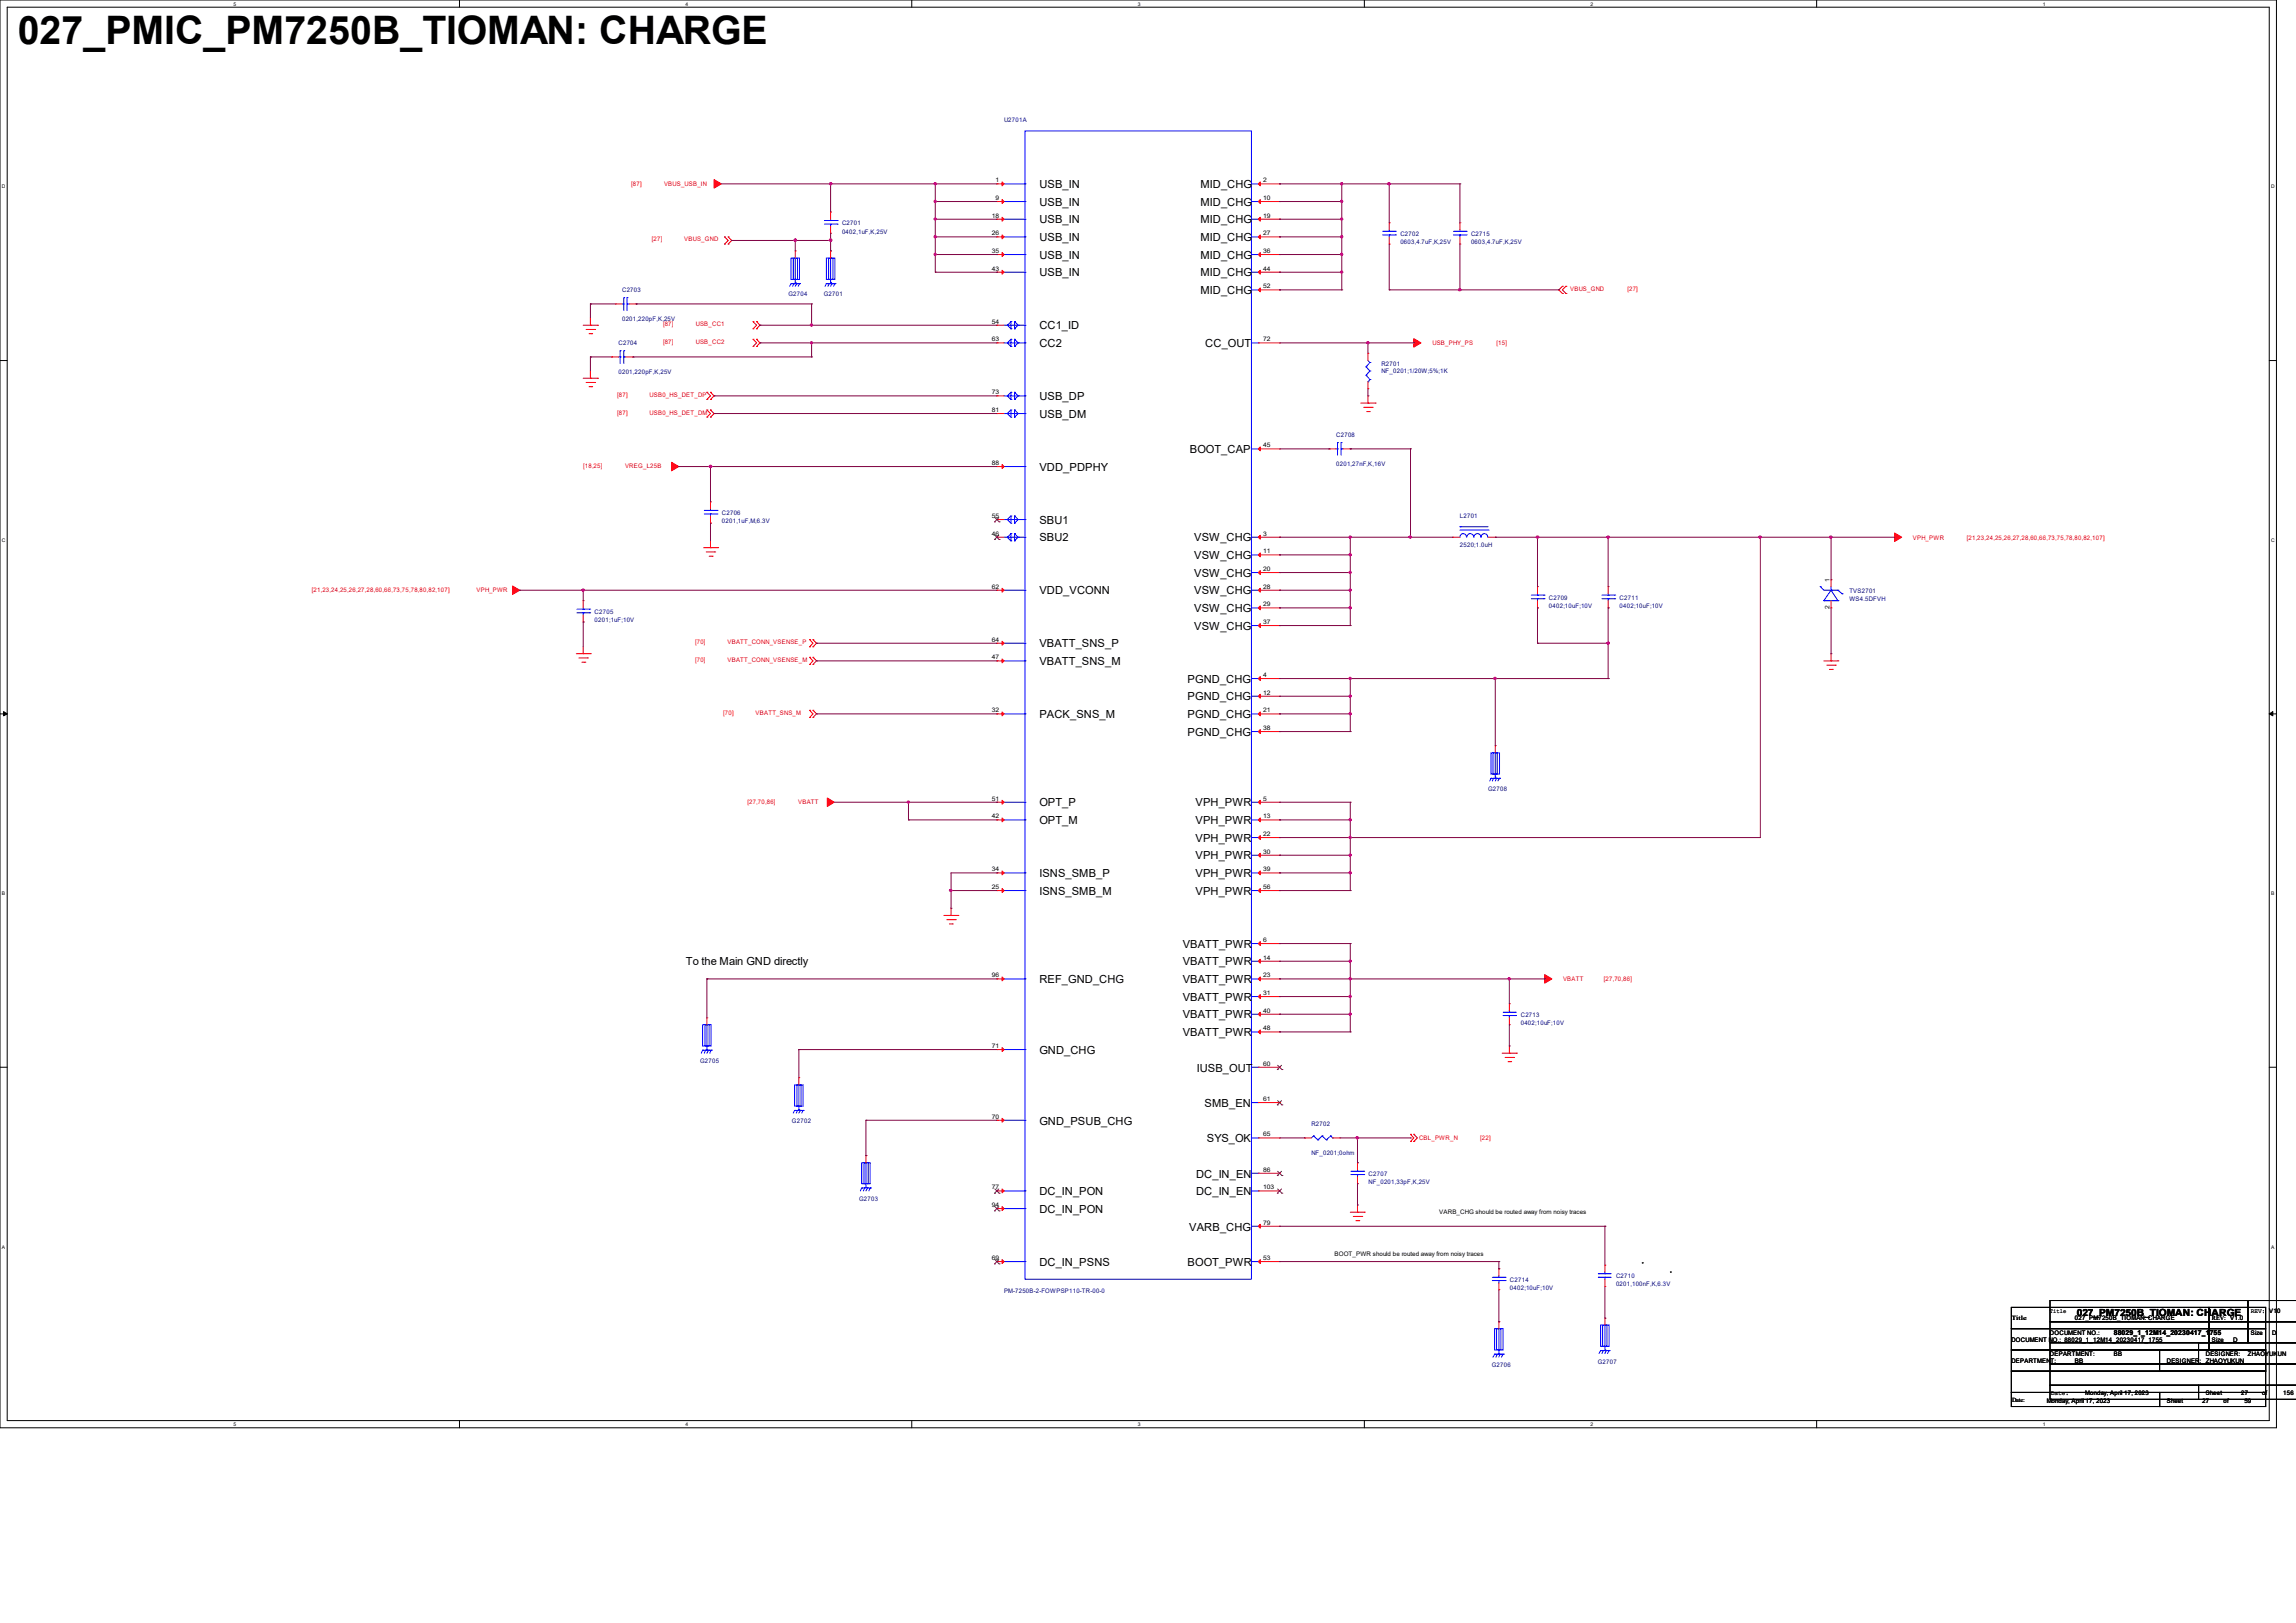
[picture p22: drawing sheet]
<svg xmlns="http://www.w3.org/2000/svg" width="297mm" height="210mm" viewBox="0 0 297 210" stroke-linecap="round" stroke-linejoin="round" font-family="sans-serif">
<defs><g id="words">
<text font-size="5.1" x="2.3" y="5.7">027_PMIC_PM7250B_TIOMAN: CHARGE</text>
<g font-size="1.4">
<text x="134.5" y="24.3">USB_IN</text>
<text x="134.5" y="26.6">USB_IN</text>
<text x="134.5" y="28.9">USB_IN</text>
<text x="155.3" y="24.3">MID_CHG</text>
<text x="155.3" y="26.6">MID_CHG</text>
<text x="155.3" y="28.9">MID_CHG</text>
<text x="134.5" y="31.2">USB_IN</text>
<text x="134.5" y="33.5">USB_IN</text>
<text x="134.5" y="35.8">USB_IN</text>
<text x="155.3" y="31.2">MID_CHG</text>
<text x="155.3" y="33.5">MID_CHG</text>
<text x="155.3" y="35.8">MID_CHG</text>
<text x="155.3" y="38.1">MID_CHG</text>
<text x="134.5" y="42.6">CC1_ID</text>
<text x="134.5" y="44.9">CC2</text>
<text x="155.9" y="44.9">CC_OUT</text>
<text x="134.5" y="51.8">USB_DP</text>
<text x="134.5" y="54.1">USB_DM</text>
<text x="153.9" y="58.6">BOOT_CAP</text>
<text x="134.5" y="60.9">VDD_PDPHY</text>
<text x="134.5" y="70.1">SBU2</text>
<text x="134.5" y="67.8">SBU1</text>
<text x="154.5" y="70.1">VSW_CHG</text>
<text x="134.5" y="76.9">VDD_VCONN</text>
<text x="154.5" y="72.3">VSW_CHG</text>
<text x="154.5" y="74.6">VSW_CHG</text>
<text x="154.5" y="76.9">VSW_CHG</text>
<text x="134.5" y="83.8">VBATT_SNS_P</text>
<text x="154.5" y="79.2">VSW_CHG</text>
<text x="154.5" y="81.5">VSW_CHG</text>
<text x="134.5" y="86.1">VBATT_SNS_M</text>
<text x="153.6" y="88.3">PGND_CHG</text>
<text x="134.5" y="92.9">PACK_SNS_M</text>
<text x="153.6" y="90.6">PGND_CHG</text>
<text x="153.6" y="92.9">PGND_CHG</text>
<text x="153.6" y="95.2">PGND_CHG</text>
<text x="134.5" y="106.6">OPT_M</text>
<text x="134.5" y="104.4">OPT_P</text>
<text x="154.6" y="104.4">VPH_PWR</text>
<text x="154.6" y="106.6">VPH_PWR</text>
<text x="134.5" y="113.5">ISNS_SMB_P</text>
<text x="154.6" y="108.9">VPH_PWR</text>
<text x="154.6" y="111.2">VPH_PWR</text>
<text x="154.6" y="113.5">VPH_PWR</text>
<text x="134.5" y="115.8">ISNS_SMB_M</text>
<text x="154.6" y="115.8">VPH_PWR</text>
<text x="88.7" y="124.8">To the Main GND directly</text>
<text x="153" y="122.6">VBATT_PWR</text>
<text x="153" y="124.9">VBATT_PWR</text>
<text x="134.5" y="127.2">REF_GND_CHG</text>
<text x="153" y="127.2">VBATT_PWR</text>
<text x="153" y="129.5">VBATT_PWR</text>
<text x="153" y="131.8">VBATT_PWR</text>
<text x="134.5" y="136.4">GND_CHG</text>
<text x="153" y="134.1">VBATT_PWR</text>
<text x="154.8" y="138.6">IUSB_OUT</text>
<text x="155.8" y="143.2">SMB_EN</text>
<text x="134.5" y="145.5">GND_PSUB_CHG</text>
<text x="156.1" y="147.8">SYS_OK</text>
<text x="134.5" y="154.6">DC_IN_PON</text>
<text x="154.7" y="152.4">DC_IN_EN</text>
<text x="154.7" y="154.6">DC_IN_EN</text>
<text x="134.5" y="156.9">DC_IN_PON</text>
<text x="153.8" y="159.2">VARB_CHG</text>
<text x="134.5" y="163.8">DC_IN_PSNS</text>
<text x="153.6" y="163.8">BOOT_PWR</text>
</g>
<g font-size="1.3">
<text x="268.6" y="170.3">027_PM7250B_TIOMAN: CH</text>
<text x="286.1" y="170.3">ARGE</text>
</g>
<g font-size=".9">
<text x="273.4" y="172.7">88029_1_12M14_20230417_1</text>
<text x="285.8" y="172.7">755</text>
</g>
<g font-size=".8" fill="#000080">
<text x="129.9" y="15.8">U2701A</text>
<text x="108.9" y="29.1">C2701</text>
<text x="108.9" y="30.2">0402,1uF,K,25V</text>
<text x="181.1" y="30.5">C2702</text>
<text x="181.1" y="31.6">0603,4.7uF,K,25V</text>
<text x="190.3" y="30.5">C2715</text>
<text x="190.3" y="31.6">0603,4.7uF,K,25V</text>
<text x="80.5" y="37.8">C2703</text>
<text x="80.5" y="41.6">0201,220pF,K,25V</text>
<text x="102" y="38.4">G2704</text>
<text x="106.6" y="38.4">G2701</text>
<text x="80" y="44.7">C2704</text>
<text x="178.7" y="47.4">R2701</text>
<text x="80" y="48.4">0201,220pF,K,25V</text>
<text x="178.7" y="48.2">NF_0201;1/20W;5%;1K</text>
<text x="172.8" y="56.6">C2708</text>
<text x="172.8" y="60.3">0201,27nF,K,16V</text>
<text x="93.4" y="66.6">C2706</text>
<text x="93.4" y="67.7">0201,1uF,M,6.3V</text>
<text x="188.8" y="67.1">L2701</text>
<text x="188.8" y="70.8">2520;1.0uH</text>
<text x="200.4" y="77.6">C2709</text>
<text x="209.5" y="77.6">C2711</text>
<text x="239.2" y="76.7">TVS2701</text>
<text x="239.2" y="77.8">WS4.5DFVH</text>
<text x="76.9" y="79.4">C2705</text>
<text x="76.9" y="80.5">0201;1uF;10V</text>
<text x="200.4" y="78.7">0402;10uF;10V</text>
<text x="209.5" y="78.7">0402;10uF;10V</text>
<text x="192.5" y="102.4">G2708</text>
<text x="196.7" y="131.5">C2713</text>
<text x="90.6" y="137.6">G2705</text>
<text x="196.7" y="132.6">0402;10uF;10V</text>
<text x="102.4" y="145.3">G2702</text>
<text x="169.6" y="145.7">R2702</text>
<text x="169.6" y="149.5">NF_0201;0ohm</text>
<text x="111.1" y="155.4">G2703</text>
<text x="177" y="152.1">C2707</text>
<text x="177" y="153.2">NF_0201,33pF,K,25V</text>
<text x="129.9" y="167.3">PM-7250B-2-FOWPSP110-TR-00-0</text>
<text x="195.3" y="165.8">C2714</text>
<text x="195.3" y="166.9">0402;10uF;10V</text>
<text x="209" y="165.4">C2710</text>
<text x="209" y="166.5">0201,100nF,K,6.3V</text>
<text x="193" y="176.9">G2706</text>
<text x="206.7" y="176.4">G2707</text>
</g>
<g font-size=".8">
<text x="128.8" y="23.6">1</text>
<text x="163.4" y="23.6">2</text>
<text x="128.3" y="28.2">18</text>
<text x="128.8" y="25.9">9</text>
<text x="163.4" y="25.9">10</text>
<text x="163.4" y="28.2">19</text>
<text x="128.3" y="30.4">26</text>
<text x="128.3" y="32.7">35</text>
<text x="128.3" y="35">43</text>
<text x="163.4" y="30.4">27</text>
<text x="163.4" y="32.7">36</text>
<text x="163.4" y="35">44</text>
<text x="128.3" y="41.9">54</text>
<text x="163.4" y="37.3">52</text>
<text x="128.3" y="44.2">63</text>
<text x="163.4" y="44.2">72</text>
<text x="128.3" y="51">73</text>
<text x="128.3" y="53.3">81</text>
<text x="163.4" y="57.9">45</text>
<text x="128.3" y="60.2">88</text>
<text x="128.3" y="69.3">46</text>
<text x="128.3" y="67">55</text>
<text x="163.4" y="69.3">3</text>
<text x="163.4" y="71.6">11</text>
<text x="128.3" y="76.2">62</text>
<text x="163.4" y="73.9">20</text>
<text x="163.4" y="76.2">28</text>
<text x="236.6" y="75.3" transform="rotate(-90 236.6 75.3)">1</text>
<text x="128.3" y="83">64</text>
<text x="163.4" y="78.4">29</text>
<text x="163.4" y="80.7">37</text>
<text x="236.6" y="78.8" transform="rotate(-90 236.6 78.8)">2</text>
<text x="128.3" y="85.3">47</text>
<text x="163.4" y="87.6">4</text>
<text x="163.4" y="89.9">12</text>
<text x="128.3" y="92.2">32</text>
<text x="163.4" y="92.2">21</text>
<text x="163.4" y="94.4">38</text>
<text x="128.3" y="105.9">42</text>
<text x="128.3" y="103.6">51</text>
<text x="163.4" y="103.6">5</text>
<text x="163.4" y="105.9">13</text>
<text x="128.3" y="112.7">34</text>
<text x="163.4" y="108.2">22</text>
<text x="163.4" y="110.4">30</text>
<text x="163.4" y="112.7">39</text>
<text x="128.3" y="115">25</text>
<text x="163.4" y="115">56</text>
<text x="163.4" y="121.9">6</text>
<text x="163.4" y="124.2">14</text>
<text x="128.3" y="126.4">96</text>
<text x="163.4" y="126.4">23</text>
<text x="163.4" y="128.7">31</text>
<text x="163.4" y="131">40</text>
<text x="128.3" y="135.6">71</text>
<text x="163.4" y="133.3">48</text>
<text x="163.4" y="137.9">60</text>
<text x="163.4" y="142.5">61</text>
<text x="128.3" y="144.7">70</text>
<text x="163.4" y="147">65</text>
<text x="128.3" y="153.9">77</text>
<text x="163.4" y="151.6">86</text>
<text x="163.4" y="153.9">103</text>
<text x="128.3" y="156.2">94</text>
<text x="163.4" y="158.5">79</text>
<text x="186.2" y="157.1">VARB_CHG should be routed away from noisy traces</text>
<text x="128.3" y="163">69</text>
<text x="163.4" y="163">53</text>
<text x="172.6" y="162.5">BOOT_PWR should be routed away from noisy traces</text>
<text x="260.2" y="170.8">Title</text>
<text x="260.2" y="173.6">DOCUMENT NO.: 88029_1_12M14_20230417_1755</text>
<text x="265.2" y="169.8">Title</text>
<text x="265.2" y="172.7">DOCUMENT NO.:</text>
<text x="268.4" y="170.9">027_PM7250B_TIOMAN: CHARGE</text>
<text x="286.1" y="173.6">Size</text>
<text x="286.1" y="170.8">REV:</text>
<text x="288.5" y="170.9">V1.0</text>
<text x="288.9" y="173.6">D</text>
<text x="291.2" y="172.7">Size</text>
<text x="291.2" y="169.8">REV:</text>
<text x="293.5" y="169.9">V1</text>
<text x="293.9" y="172.7">D</text>
<text x="294.6" y="169.9">0</text>
<text x="260.2" y="176.4">DEPARTMEN</text>
<text x="265.2" y="175.4">DEPARTMENT:</text>
<text x="265.3" y="176.4">T:</text>
<text x="268.4" y="176.4">BB</text>
<text x="273.4" y="175.4">BB</text>
<text x="280.3" y="176.4">DESIGNER</text>
<text x="284.6" y="176.4">: ZHAOYUKUN</text>
<text x="285.3" y="175.4">DESIGNER:</text>
<text x="290.8" y="175.4">ZHAOY</text>
<text x="293.5" y="175.4">UK</text>
<text x="294.6" y="175.4">UN</text>
<text x="260.3" y="181.4">Date:</text>
<text x="264.8" y="181.5">Monday, April 17, 2023</text>
<text x="265.3" y="180.5">Date:</text>
<text x="269.7" y="180.6">Monday, April 17, 2023</text>
<text x="280.3" y="181.5">Sheet</text>
<text x="284.9" y="181.5">27</text>
<text x="285.3" y="180.6">Sheet</text>
<text x="287.6" y="181.5">of</text>
<text x="289.9" y="180.6">27</text>
<text x="290.3" y="181.5">59</text>
<text x="292.6" y="180.6">of</text>
<text x="295.4" y="180.6">156</text>
</g>
<g font-size=".8" fill="#f00">
<text x="81.7" y="24">[87]</text>
<text x="85.9" y="24">VBUS_USB_IN</text>
<text x="84.3" y="31.2">[27]</text>
<text x="88.5" y="31.2">VBUS_GND</text>
<text x="203.1" y="37.6">VBUS_GND</text>
<text x="210.5" y="37.6">[27]</text>
<text x="85.8" y="42.2">[87]</text>
<text x="85.8" y="44.5">[87]</text>
<text x="90" y="42.2">USB_CC1</text>
<text x="90" y="44.5">USB_CC2</text>
<text x="185.3" y="44.7">USB_PHY_PS</text>
<text x="193.6" y="44.7">[15]</text>
<text x="79.8" y="51.4">[87]</text>
<text x="79.8" y="53.6">[87]</text>
<text x="84" y="51.4">USB0_HS_DET_DP</text>
<text x="84" y="53.6">USB0_HS_DET_DM</text>
<text x="75.4" y="60.6">[18,25]</text>
<text x="80.9" y="60.6">VREG_L25B</text>
<text x="247.4" y="69.8">VPH_PWR</text>
<text x="254.4" y="69.8">[21,23,24,25,26,27,28,60,66,73,75,78,80,82,107]</text>
<text x="40.3" y="76.6">[21,23,24,25,26,27,28,60,66,73,75,78,80,82,107]</text>
<text x="61.6" y="76.6">VPH_PWR</text>
<text x="89.9" y="83.4">[70]</text>
<text x="94.1" y="83.4">VBATT_CONN_VSENSE_P</text>
<text x="89.9" y="85.6">[70]</text>
<text x="94.1" y="85.6">VBATT_CONN_VSENSE_M</text>
<text x="93.6" y="92.5">[70]</text>
<text x="97.7" y="92.5">VBATT_SNS_M</text>
<text x="96.7" y="104">[27,70,86]</text>
<text x="103.3" y="104">VBATT</text>
<text x="202.2" y="127">VBATT</text>
<text x="207.5" y="127">[27,70,86]</text>
<text x="183.6" y="147.5">CBL_PWR_N</text>
<text x="191.5" y="147.5">[22]</text>
</g>
<g font-size=".6">
<text x="30.2" y=".7">5</text>
<text x="88.7" y=".7">4</text>
<text x="147.2" y=".7">3</text>
<text x="205.7" y=".7">2</text>
<text x="264.2" y=".7">1</text>
<text x=".3" y="24.4">D</text>
<text x="293.8" y="24.4">D</text>
<text x=".3" y="70.1">C</text>
<text x="293.8" y="70.1">C</text>
<text x=".3" y="115.8">B</text>
<text x="293.8" y="115.8">B</text>
<text x=".3" y="161.5">A</text>
<text x="293.8" y="161.5">A</text>
<text x="30.2" y="184.5">5</text>
<text x="88.7" y="184.5">4</text>
<text x="147.2" y="184.5">3</text>
<text x="205.7" y="184.5">2</text>
<text x="264.2" y="184.5">1</text>
</g>
</g></defs>
<g fill="none" stroke="#000" stroke-width=".13">
<path d="M0 0h294.5v184.7h-294.5zM.9 .9h292.6v182.9h-292.6zM59.4 0v.9M117.9 0v.9M176.5 0v.9M235 0v.9M0 46.7h.9M293.5 46.7h1M0 92.4h.9M.5 92.1l.4 .3-.4 .2zM293.5 92.4l.5-.3v.5zM293.5 92.4h1"/>
<path d="M0 138.1h.9M293.5 138.1h1M212.4 163.4h.1M216.1 164.6h.1M59.4 183.8v.9M117.9 183.8v.9M176.5 183.8v.9M235 183.8v.9"/>
</g>
<path d="M.5 92.1l.4 .3-.4 .2zM293.5 92.4l.5-.3v.5z" fill="#000"/>
<g fill="none" stroke="#f00" stroke-width=".13">
<path d="M75.4 42.1h1.9M75.4 48.9h1.9M75.8 42.6h1.1M75.8 49.5h1.1M76.2 43.2h.3M76.2 50h.3M76.4 42.1h.1M76.4 48.9h.1M76.4 41.1v1M76.4 48v.9M76.5 43.2h.1M76.5 50h.1"/>
<path d="M76.9 42.6h.1M76.9 49.5h.1M77.3 42.1h.1M77.3 48.9h.1M176 52.2h1.9M176.4 52.7h1.1M176.8 53.3h.3M177 52.2h.1M177 51.2v1M177.1 53.3h.1M177.5 52.7h.1M177.9 52.2h.1"/>
<path d="M91 70.9h1.8M91.4 71.4h1.1M91.7 72h.4M91.9 70.9h.1M91.9 70v.9M92.1 72h.1M92.5 71.4h.1M92.8 70.9h.1M74.5 84.6h1.9M74.9 85.1h1.1M75.3 85.7h.3M75.4 84.6h.1"/>
<path d="M75.4 83.7v.9M75.6 85.7h.1M76 85.1h.1M76.4 84.6h.1M235.9 85.5h1.8M236.3 86.1h1.1M236.6 86.6h.4M236.9 85.5h.1M236.9 84.6v.9M237 86.6h.1M237.4 86.1h.1M237.7 85.5h.1"/>
<path d="M122.1 118.4h1.8M122.5 119h1.1M122.8 119.5h.4M123 118.4h.1M123 117.5v.9M123.2 119.5h.1M123.6 119h.1M123.9 118.4h.1M194.3 136.3h1.9M194.7 136.8h1.1M195.1 137.4h.3M195.2 136.3h.1"/>
<path d="M195.2 135.3v1M195.4 137.4h.1M195.8 136.8h.1M196.2 136.3h.1M174.7 156.8h1.8M175 157.4h1.1M175.4 157.9h.4M175.6 156.8h.1M175.6 155.9v.9M175.8 157.9h.1M176.1 157.4h.1M176.5 156.8h.1"/>
</g>
<path d="M92.4 23.2l.9 .6-.9 .5z" fill-rule="evenodd" fill="#f00"/>
<g fill="none" stroke="#f00" stroke-width=".13">
<path d="M92.4 23.2l.9 .6-.9 .5zM93.7 30.6h.1M93.7 31.6h.1M93.7 30.6l.5 .5-.5 .5M94.2 31.6h.1M94.2 30.6h.1M94.2 30.6l.5 .5-.5 .5M202.1 38h.1M202.1 37h.1M202.1 37l-.5 .5 .5 .5M202.6 37h.1M202.6 38h.1"/>
<path d="M202.6 37l-.5 .5 .5 .5M97.4 41.6h.1M97.4 42.5h.1M97.4 43.9h.1M97.4 44.8h.1M97.4 41.6l.5 .5-.5 .4M97.4 43.9l.5 .5-.5 .4M97.9 42.5h.1M97.9 41.6h.1M97.9 44.8h.1M97.9 43.9h.1M97.9 41.6l.4 .5-.4 .4"/>
<path d="M97.9 43.9l.4 .5-.4 .4"/>
</g>
<path d="M182.9 43.8l.9 .6-.9 .5z" fill-rule="evenodd" fill="#f00"/>
<g fill="none" stroke="#f00" stroke-width=".13">
<path d="M91.4 50.8h.1M91.4 51.7h.1M91.4 53h.1M91.4 54h.1M91.4 50.8l.5 .4-.5 .5M91.4 53l.5 .5-.5 .5M91.9 51.7h.1M91.9 50.8h.1M91.9 54h.1M91.9 53h.1M91.9 50.8l.5 .4-.5 .5M91.9 53l.5 .5-.5 .5"/>
<path d="M182.9 43.8l.9 .6-.9 .5z"/>
</g>
<path d="M86.9 59.8l.9 .6-.9 .5z" fill-rule="evenodd" fill="#f00"/>
<path d="M86.9 59.8l.9 .6-.9 .5z" fill="none" stroke="#f00" stroke-width=".13"/>
<path d="M245.1 69l.9 .5-.9 .6z" fill-rule="evenodd" fill="#f00"/>
<path d="M245.1 69l.9 .5-.9 .6z" fill="none" stroke="#f00" stroke-width=".13"/>
<path d="M66.3 75.8l.9 .6-.9 .5z" fill-rule="evenodd" fill="#f00"/>
<g fill="none" stroke="#f00" stroke-width=".13">
<path d="M66.3 75.8l.9 .6-.9 .5zM104.7 82.8h.1M104.7 83.7h.1M104.7 85h.1M104.7 86h.1M104.7 91.9h.1M104.7 92.8h.1M104.7 82.8l.5 .4-.5 .5M104.7 85l.5 .5-.5 .5M104.7 91.9l.5 .5-.5 .4M105.2 83.7h.1M105.2 82.8h.1"/>
<path d="M105.2 86h.1M105.2 85h.1M105.2 92.8h.1M105.2 91.9h.1M105.2 82.8l.4 .4-.4 .5M105.2 85l.4 .5-.4 .5M105.2 91.9l.4 .5-.4 .4"/>
</g>
<path d="M199.8 126.1l.9 .6-.9 .5z" fill-rule="evenodd" fill="#f00"/>
<path d="M199.8 126.1l.9 .6-.9 .5zM182.5 147.7h.1M182.5 146.8h.1M182.5 146.8l.4 .4-.4 .5M182.9 147.7h.1M182.9 146.8h.1M182.9 146.8l.4 .4-.4 .5" fill="none" stroke="#f00" stroke-width=".13"/>
<path d="M107 103.3l.9 .5-.9 .6z" fill-rule="evenodd" fill="#f00"/>
<g fill="none" stroke="#f00" stroke-width=".13">
<path d="M79.6 39.3h.1M79.6 39.3h.9M81.4 39.3h.9M82.3 39.3h.1M107.4 32.5h.1M107.4 32.5v.9M179.7 28.8h.1M179.7 31.6h.1M179.7 28.8v.9M179.7 30.6v1M79.1 46.2h.1M79.1 46.2h.9"/>
<path d="M80.9 46.2h1M81.9 46.2h.1M171.9 58.1h.1M171.9 58.1h.9M173.7 58.1h1M174.7 58.1h.1M91.9 64.9h.1M91.9 67.7h.1M91.9 64.9v1M91.9 66.8v.9M187.9 69.5h.1M187.9 69.5h.9"/>
<path d="M192.5 69.5h.9M193.4 69.5h.1M198.9 75.9h.1M198.9 78.7h.1M198.9 75.9v.9M198.9 77.7v1M236.9 75h.1M236.9 78.7h.1M236.9 75v.9M236.9 77.7v1M193.4 96.5h.1M193.4 96.5v.9"/>
<path d="M107 103.3l.9 .5-.9 .6zM91.4 131.7h.1M91.4 131.7v.9M103.3 139.4h.1M103.3 139.4v1M195.2 129.9h.1M195.2 132.6h.1M195.2 129.9v.9M195.2 131.7v.9M112 149.5h.1M112 149.5v1M168.7 147.2h.1"/>
<path d="M168.7 147.2h.9M172.4 147.2h.9M173.3 147.2h.1M175.6 150.5h.1M175.6 153.2h.1M175.6 150.5v.8M175.6 152.3v.9M193.9 171h.1M193.9 164.2h.1M193.9 166.9h.1M193.9 164.2v.9M193.9 166v.9"/>
<path d="M193.9 171v.9M207.6 170.6h.1M207.6 170.6v.8"/>
</g>
<g fill="none" stroke="#000" stroke-width=".13">
<path d="M260.2 169.2h25.6v2.7h-25.6zM260.2 171.9h25.6v2.8h-25.6zM260.2 177.4h32.9v2.8h-32.9zM260.2 174.7h32.9v2.7h-32.9zM265.2 168.3h25.6v2.7h-25.6zM265.2 171h25.6v2.7h-25.6zM265.2 179.2h19.2v1.9h-19.2zM279.4 174.7h13.7v2.7h-13.7zM285.8 169.2h7.3v2.7h-7.3zM285.8 171.9h7.3v2.8h-7.3zM297 168.3h-6.2v2.7h6.2h-6.2v2.7h6.2M297 173.7h-12.6v2.8h12.6"/>
<path d="M297 176.5h-31.8v2.7h31.8h-12.6v1.9h12.6M297 173.7h-31.8v2.8h31.8M260.2 180.2h19.2v1.8h-19.2zM279.4 180.2h13.7v1.8h-13.7z"/>
</g>
<g fill="none" stroke="#00f" stroke-width=".13">
<path d="M132.6 16.9h29.3v148.6h-29.3zM80.5 39.3h.2M80.7 39.3h.1M80.7 38.5h.1M80.7 38.5v1.7M81.1 38.5h.1M81.1 39.3h.1M81.1 39.3h.3M81.1 38.5v1.7M106.9 33.4h1.1v2.8h-1.1zM106.9 36.7h.1M106.9 36.7h1.1"/>
<path d="M106.9 36.7l-.2 .3M107.2 33.4h.5v2.8h-.5zM107.3 36.7h.1M107.3 36.7l-.2 .3M107.4 33.4h.1M107.4 36.6h.1M107.4 33.4v3.2M107.7 36.7h.1M107.7 36.7l-.3 .3M108 36.7h.1M108 36.7l-.2 .3M129.9 23.8h2.7"/>
<path d="M129.9 26.1h2.7M129.9 28.4h2.7M129.9 30.6h2.7M129.9 32.9h2.7M129.9 35.2h2.7M132.6 23.8h.1M132.6 26.1h.1M132.6 28.4h.1M132.6 30.6h.1M132.6 32.9h.1M132.6 35.2h.1M161.9 23.8h.9"/>
<path d="M161.9 26.1h.9M161.9 28.4h.9M161.9 30.6h.9M161.9 32.9h.9M161.9 35.2h.9M161.9 37.5h.9M162.8 23.8h.1M162.8 26.1h.1M162.8 28.4h.1M162.8 30.6h.1M162.8 32.9h.1M162.8 35.2h.1"/>
<path d="M162.8 37.5h.1M178.9 30.4h1.6M178.9 29.9h1.6M179.7 29.9h.1M179.7 30.4h.1M179.7 29.7v.2M179.7 30.4v.2M180.5 30.4h.1M180.5 29.9h.1M80 46.2h.2M80.2 46.2h.1M80.2 45.4h.1"/>
<path d="M80.2 45.4v1.6M80.7 45.4h.1M80.7 46.2h.1M80.7 46.2h.2M80.7 45.4v1.6M129.9 42.1h2.7M129.9 44.4h2.7M129.9 51.2h2.7M129.9 53.5h2.7M130.3 42.1h.1M130.3 44.4h.1M130.3 51.2h.1"/>
<path d="M130.3 53.5h.1M130.3 42.1l.5 .4M130.3 44.4l.5 .4M130.3 51.2l.5 .5M130.3 53.5l.5 .5M130.8 41.6h.1M130.8 42.5h.1M130.8 43.9h.1M130.8 44.8h.1M130.8 50.8h.1M130.8 51.7h.1M130.8 53h.1"/>
<path d="M130.8 54h.1M130.8 41.6l-.5 .5M130.8 41.6v.9M130.8 43.9v.9M130.8 50.8v.9M130.8 53v1M130.8 43.9l-.5 .5M130.8 50.8l-.5 .4M130.8 53l-.5 .5M131.2 41.6h.1M131.2 42.5h.1M131.2 43.9h.1"/>
<path d="M131.2 44.8h.1M131.2 50.8h.1M131.2 51.7h.1M131.2 53h.1M131.2 54h.1M131.2 41.6v.9M131.2 43.9v.9M131.2 50.8v.9M131.2 53v1M131.2 41.6l.5 .5M131.2 43.9l.5 .5M131.2 50.8l.5 .4"/>
<path d="M131.2 53l.5 .5M131.7 42.1h.1M131.7 44.4h.1M131.7 51.2h.1M131.7 53.5h.1M131.7 42.1l-.5 .4M131.7 44.4l-.5 .4M131.7 51.2l-.5 .5M131.7 53.5l-.5 .5M132.6 42.1h.1M132.6 44.4h.1M132.6 51.2h.1"/>
<path d="M132.6 53.5h.1M161.9 58.1h.9M161.9 44.4h.9M162.8 44.4h.1M162.8 58.1h.1M172.8 58.1h.2M173 58.1h.1M173 57.3h.1M173 57.3v1.6M173.5 57.3h.1M173.5 58.1h.1M173.5 58.1h.2"/>
<path d="M173.5 57.3v1.6M91.1 66.5h1.7M91.1 66h1.7M91.9 66h.1M91.9 66.5h.1M91.9 65.9v.1M91.9 66.5v.3M92.8 66.5h.1M92.8 66h.1M129.9 76.4h2.7M129.9 60.4h2.7M129.9 67.2h2.7"/>
<path d="M129.9 69.5h2.7M130.3 67.2h.1M130.3 69.5h.1M130.3 67.2l.5 .5M130.3 69.5l.5 .5M130.8 66.8h.1M130.8 67.7h.1M130.8 69h.1M130.8 70h.1M130.8 66.8v.9M130.8 69v1M130.8 66.8l-.5 .4"/>
<path d="M130.8 69l-.5 .5M131.2 66.8h.1M131.2 67.7h.1M131.2 69h.1M131.2 70h.1M131.2 66.8v.9M131.2 69v1M131.2 66.8l.5 .4M131.2 69l.5 .5M131.7 67.2h.1M131.7 69.5h.1M131.7 67.2l-.5 .5"/>
<path d="M131.7 69.5l-.5 .5M132.6 60.4h.1M132.6 67.2h.1M132.6 69.5h.1M132.6 76.4h.1M161.9 76.4h.9M161.9 69.5h.9M161.9 71.8h.9M161.9 74.1h.9M161.9 78.7h.9M162.8 69.5h.1M162.8 71.8h.1"/>
<path d="M162.8 74.1h.1M162.8 76.4h.1M162.8 78.7h.1M188.8 68.2h.1M188.8 68.2h3.7M188.8 68.6h3.7M189.7 69.5a.43 .43 0 0 0-.4-.5 .43 .43 0 0 0-.5 .5M190.6 69.5a.44 .44 0 0 0-.4-.5 .44 .44 0 0 0-.5 .5M191.6 69.5a.44 .44 0 0 0-.5-.5 .44 .44 0 0 0-.4 .5M192.4 69.5a.43 .43 0 0 0-.4-.5 .43 .43 0 0 0-.4 .5M192.5 68.6h.1M198.1 77.5h1.6"/>
<path d="M198.1 77h1.6M198.9 77h.1M198.9 77.5h.1M198.9 76.8v.2M198.9 77.5v.2M199.7 77.5h.1M199.7 77h.1M235.5 75.9h.1M235.5 75.9l.4 .5h1.8M235.9 77.7h.1M235.9 77.7h1.8M236.9 76.4h.1"/>
<path d="M236.9 76.4l-1 1.3M236.9 76.4l.8 1.3M236.9 75.9v.5M237.7 77.7h.1M237.7 76.4h.1M237.7 76.4l.6 .4M238.3 76.8h.1M129.9 83.2h2.7M129.9 85.5h2.7M129.9 92.4h2.7M132.6 83.2h.1M132.6 85.5h.1"/>
<path d="M132.6 92.4h.1M161.9 92.4h.9M161.9 80.9h.9M161.9 87.8h.9M161.9 90.1h.9M161.9 94.7h.9M162.8 80.9h.1M162.8 87.8h.1M162.8 90.1h.1M162.8 92.4h.1M162.8 94.7h.1M192.9 97.4h1.1v2.8h-1.1z"/>
<path d="M193.1 97.4h.6v2.8h-.6zM193.4 97.4h.1M193.4 97.4v3.2M129.9 103.8h2.7M129.9 106.1h2.7M129.9 112.9h2.7M129.9 115.2h2.7M132.6 103.8h.1M132.6 106.1h.1M132.6 112.9h.1M132.6 115.2h.1M161.9 103.8h.9"/>
<path d="M161.9 106.1h.9M161.9 112.9h.9M161.9 115.2h.9M161.9 108.4h.9M161.9 110.7h.9M162.8 103.8h.1M162.8 106.1h.1M162.8 108.4h.1M162.8 110.7h.1M162.8 112.9h.1M162.8 115.2h.1M192.9 100.7h.1"/>
<path d="M192.9 100.7h1.1M192.9 100.7l-.2 .3M193.2 100.7h.1M193.2 100.7l-.2 .3M193.4 100.6h.1M193.6 100.7h.1M193.6 100.7l-.2 .3M194 100.7h.1M194 100.7l-.2 .3M90.9 132.6h1.1v2.7h-1.1zM90.9 135.9h.1M90.9 135.9h1.1"/>
<path d="M90.9 135.9l-.2 .4M91.2 132.6h.5v2.7h-.5zM91.3 135.9h.1M91.3 135.9l-.2 .4M91.4 132.6h.1M91.4 135.8h.1M91.4 132.6v3.2M91.7 135.9h.1M91.7 135.9l-.3 .4M92 135.9h.1M92 135.9l-.2 .4M129.9 126.7h2.7"/>
<path d="M129.9 135.8h2.7M132.6 126.7h.1M132.6 135.8h.1M161.9 126.7h.9M161.9 122.1h.9M161.9 124.4h.9M161.9 128.9h.9M161.9 131.2h.9M161.9 133.5h.9M161.9 138.1h.9M162.8 122.1h.1M162.8 124.4h.1"/>
<path d="M162.8 126.7h.1M162.8 128.9h.1M162.8 131.2h.1M162.8 133.5h.1M162.8 138.1h.1M194.4 131.4h1.6M194.4 131h1.6M195.2 131h.1M195.2 131.4h.1M195.2 130.8v.2M195.2 131.4v.3M196 131.4h.1"/>
<path d="M196 131h.1M102.8 140.4h1.1v2.7h-1.1zM102.8 143.7h.1M102.8 143.7h1.1M102.8 143.7l-.2 .3M103.1 140.4h.5v2.7h-.5zM103.2 143.7h.1M103.2 143.7l-.2 .3M103.3 140.4h.1M103.3 143.6h.1M103.3 140.4v3.2M103.5 143.7h.1"/>
<path d="M103.5 143.7l-.2 .3M103.9 143.7h.1M103.9 143.7l-.2 .3M111.5 150.5h1.1v2.7h-1.1zM111.5 153.7h.1M111.5 153.7h1.1M111.5 153.7l-.2 .4M111.8 150.5h.5v2.7h-.5zM111.8 153.7h.1M111.8 153.7l-.1 .4M112 150.5h.1M112 153.6h.1"/>
<path d="M112 150.5v3.1M112.2 153.7h.1M112.2 153.7l-.2 .4M112.6 153.7h.1M112.6 153.7l-.2 .4M129.9 144.9h2.7M129.9 154.1h2.7M129.9 156.4h2.7M132.6 144.9h.1M132.6 154.1h.1M132.6 156.4h.1M161.9 154.1h.9"/>
<path d="M161.9 142.7h.9M161.9 147.2h.9M161.9 151.8h.9M161.9 158.7h.9M162.8 142.7h.1M162.8 147.2h.1M162.8 151.8h.1M162.8 154.1h.1M162.8 158.7h.1M169.9 147h.1M169.9 147l-.3 .2M169.9 147l.6 .5"/>
<path d="M170.5 147.5h.1M171 147h.1M171 147l-.5 .5M171 147l.6 .5M171.6 147.5h.1M172.1 147h.1M172.1 147l-.5 .5M172.1 147l.3 .2M172.4 147.2h.1M174.8 152h1.6M174.8 151.6h1.6M175.6 151.6h.1"/>
<path d="M175.6 152h.1M175.6 151.3v.3M175.6 152v.3M176.4 152h.1M176.4 151.6h.1M129.9 163.2h2.7M132.6 163.2h.1M161.9 163.2h.9M162.8 163.2h.1M193 165.7h1.7M193 165.3h1.7M193.3 171.9h1.1v2.8h-1.1z"/>
<path d="M193.3 175.2h.1M193.3 175.2h1.1M193.3 175.2l-.2 .4M193.6 171.9h.5v2.8h-.5zM193.7 175.2h.1M193.7 175.2l-.2 .4M193.9 171.9h.1M193.9 175.1h.1M193.9 165.3h.1M193.9 165.7h.1M193.9 165.1v.2M193.9 165.7v.3"/>
<path d="M193.9 171.9v3.2M194.1 175.2h.1M194.1 175.2l-.2 .4M194.4 175.2h.1M194.4 175.2l-.2 .4M194.7 165.7h.1M194.7 165.3h.1M207.1 171.4h1.1v2.8h-1.1zM207.1 174.8h.1M207.1 174.8h1.1M207.1 174.8l-.3 .3M207.3 171.4h.6v2.8h-.6z"/>
<path d="M207.4 174.8h.1M207.4 174.8l-.2 .3M207.6 171.4h.1M207.6 174.7h.1M207.6 171.4v3.3M207.8 174.8h.1M207.8 174.8l-.2 .3M208.2 174.8h.1M208.2 174.8l-.3 .3"/>
</g>
<path d="M129.6 23.5l.3 .3-.3 .2z" fill="#f00"/>
<path d="M128.9 23.8h.1M128.9 23.8h1M129.6 23.5l.3 .3-.3 .2z" fill="none" stroke="#f00" stroke-width=".13"/>
<path d="M163 23.5v.5l-.2-.2z" fill="#f00"/>
<path d="M162.8 23.8h2.7M163 23.5v.5l-.2-.2zM165.5 23.8h.1" fill="none" stroke="#f00" stroke-width=".13"/>
<path d="M162.8 69.5l.2-.2v.5z" fill="#f00"/>
<path d="M162.8 69.5l.2-.2v.5zM162.8 69.5h2.7M165.5 69.5h.1" fill="none" stroke="#f00" stroke-width=".13"/>
<path d="M162.8 87.8l.2-.3v.6z" fill="#f00"/>
<path d="M162.8 87.8l.2-.3v.6zM162.8 87.8h2.7M165.5 87.8h.1" fill="none" stroke="#f00" stroke-width=".13"/>
<path d="M162.8 103.8l.2-.3v.6z" fill="#f00"/>
<path d="M162.8 103.8l.2-.3v.6zM162.8 103.8h2.7M165.5 103.8h.1" fill="none" stroke="#f00" stroke-width=".13"/>
<path d="M162.8 122.1l.2-.3v.5z" fill="#f00"/>
<path d="M162.8 122.1l.2-.3v.5zM162.8 122.1h2.7M165.5 122.1h.1" fill="none" stroke="#f00" stroke-width=".13"/>
<path d="M129.6 25.8l.3 .3-.3 .2z" fill="#f00"/>
<path d="M128.9 26.1h.1M128.9 26.1h1M129.6 25.8l.3 .3-.3 .2z" fill="none" stroke="#f00" stroke-width=".13"/>
<path d="M162.8 26.1l.2-.3v.5z" fill="#f00"/>
<path d="M162.8 26.1l.2-.3v.5zM162.8 26.1h2.7M165.5 26.1h.1" fill="none" stroke="#f00" stroke-width=".13"/>
<path d="M162.8 71.8l.2-.3v.6z" fill="#f00"/>
<path d="M162.8 71.8l.2-.3v.6zM162.8 71.8h2.7M165.5 71.8h.1" fill="none" stroke="#f00" stroke-width=".13"/>
<path d="M162.8 90.1l.2-.3v.5z" fill="#f00"/>
<path d="M162.8 90.1l.2-.3v.5zM162.8 90.1h2.7M165.5 90.1h.1" fill="none" stroke="#f00" stroke-width=".13"/>
<path d="M162.8 106.1l.2-.3v.5z" fill="#f00"/>
<path d="M162.8 106.1l.2-.3v.5zM162.8 106.1h2.7M165.5 106.1h.1" fill="none" stroke="#f00" stroke-width=".13"/>
<path d="M162.8 124.4l.2-.3v.5z" fill="#f00"/>
<path d="M162.8 124.4l.2-.3v.5zM162.8 124.4h2.7M165.5 124.4h.1" fill="none" stroke="#f00" stroke-width=".13"/>
<path d="M129.6 28.1l.3 .3-.3 .2z" fill="#f00"/>
<path d="M128.9 28.4h.1M128.9 28.4h1M129.6 28.1l.3 .3-.3 .2z" fill="none" stroke="#f00" stroke-width=".13"/>
<path d="M163 28.1v.5l-.2-.2z" fill="#f00"/>
<path d="M162.8 28.4h2.7M163 28.1v.5l-.2-.2zM165.5 28.4h.1" fill="none" stroke="#f00" stroke-width=".13"/>
<path d="M162.8 74.1l.2-.3v.5z" fill="#f00"/>
<path d="M162.8 74.1l.2-.3v.5zM162.8 74.1h2.7M165.5 74.1h.1" fill="none" stroke="#f00" stroke-width=".13"/>
<path d="M162.8 92.4l.2-.3v.5z" fill="#f00"/>
<path d="M162.8 92.4l.2-.3v.5zM162.8 92.4h2.7M165.5 92.4h.1" fill="none" stroke="#f00" stroke-width=".13"/>
<path d="M162.8 108.4l.2-.3v.5z" fill="#f00"/>
<path d="M162.8 108.4l.2-.3v.5zM162.8 108.4h2.7M165.5 108.4h.1" fill="none" stroke="#f00" stroke-width=".13"/>
<path d="M162.8 126.7l.2-.3v.5z" fill="#f00"/>
<path d="M162.8 126.7l.2-.3v.5zM162.8 126.7h2.7M165.5 126.7h.1" fill="none" stroke="#f00" stroke-width=".13"/>
<path d="M129.6 115l.3 .2-.3 .3z" fill="#f00"/>
<path d="M128.9 115.2h.1M128.9 115.2h1M129.6 115l.3 .2-.3 .3z" fill="none" stroke="#f00" stroke-width=".13"/>
<path d="M129.6 30.4l.3 .2-.3 .3z" fill="#f00"/>
<path d="M128.9 30.6h.1M128.9 30.6h1M129.6 30.4l.3 .2-.3 .3z" fill="none" stroke="#f00" stroke-width=".13"/>
<path d="M162.8 30.6l.2-.2v.5z" fill="#f00"/>
<path d="M162.8 30.6l.2-.2v.5zM162.8 30.6h2.7M165.5 30.6h.1" fill="none" stroke="#f00" stroke-width=".13"/>
<path d="M162.8 76.4l.2-.3v.5z" fill="#f00"/>
<path d="M162.8 76.4l.2-.3v.5zM162.8 76.4h2.7M165.5 76.4h.1" fill="none" stroke="#f00" stroke-width=".13"/>
<path d="M162.8 78.7l.2-.3v.5z" fill="#f00"/>
<path d="M162.8 78.7l.2-.3v.5zM162.8 78.7h2.7M165.5 78.7h.1" fill="none" stroke="#f00" stroke-width=".13"/>
<path d="M162.8 110.7l.2-.3v.5z" fill="#f00"/>
<path d="M162.8 110.7l.2-.3v.5zM162.8 110.7h2.7M165.5 110.7h.1" fill="none" stroke="#f00" stroke-width=".13"/>
<path d="M162.8 128.9l.2-.2v.5z" fill="#f00"/>
<path d="M162.8 128.9l.2-.2v.5zM162.8 128.9h2.7M165.5 128.9h.1" fill="none" stroke="#f00" stroke-width=".13"/>
<path d="M129.6 92.1l.3 .3-.3 .2z" fill="#f00"/>
<path d="M128.9 92.4h.1M128.9 92.4h1M129.6 92.1l.3 .3-.3 .2z" fill="none" stroke="#f00" stroke-width=".13"/>
<path d="M129.6 112.7l.3 .2-.3 .3z" fill="#f00"/>
<path d="M128.9 112.9h.1M128.9 112.9h1M129.6 112.7l.3 .2-.3 .3z" fill="none" stroke="#f00" stroke-width=".13"/>
<path d="M129.6 32.7l.3 .2-.3 .3z" fill="#f00"/>
<path d="M128.9 32.9h.1M128.9 32.9h1M129.6 32.7l.3 .2-.3 .3z" fill="none" stroke="#f00" stroke-width=".13"/>
<path d="M162.8 32.9l.2-.2v.5z" fill="#f00"/>
<path d="M162.8 32.9l.2-.2v.5zM162.8 32.9h2.7M165.5 32.9h.1" fill="none" stroke="#f00" stroke-width=".13"/>
<path d="M162.8 80.9l.2-.2v.5z" fill="#f00"/>
<path d="M162.8 80.9l.2-.2v.5zM162.8 80.9h2.7M165.5 80.9h.1" fill="none" stroke="#f00" stroke-width=".13"/>
<path d="M162.8 94.7l.2-.3v.5z" fill="#f00"/>
<path d="M162.8 94.7l.2-.3v.5zM162.8 94.7h2.7M165.5 94.7h.1" fill="none" stroke="#f00" stroke-width=".13"/>
<path d="M162.8 112.9l.2-.2v.5z" fill="#f00"/>
<path d="M162.8 112.9l.2-.2v.5zM162.8 112.9h2.7M165.5 112.9h.1" fill="none" stroke="#f00" stroke-width=".13"/>
<path d="M162.8 131.2l.2-.2v.5z" fill="#f00"/>
<path d="M162.8 131.2l.2-.2v.5zM162.8 131.2h2.7M165.5 131.2h.1" fill="none" stroke="#f00" stroke-width=".13"/>
<path d="M129.6 105.8l.3 .3-.3 .2z" fill="#f00"/>
<path d="M128.9 106.1h.1M128.9 106.1h1M129.6 105.8l.3 .3-.3 .2z" fill="none" stroke="#f00" stroke-width=".13"/>
<path d="M129.6 35l.3 .2-.3 .3z" fill="#f00"/>
<path d="M128.9 35.2h.1M128.9 35.2h1M129.6 35l.3 .2-.3 .3z" fill="none" stroke="#f00" stroke-width=".13"/>
<path d="M162.8 35.2l.2-.2v.5z" fill="#f00"/>
<path d="M162.8 35.2l.2-.2v.5zM162.8 35.2h2.7M165.5 35.2h.1" fill="none" stroke="#f00" stroke-width=".13"/>
<path d="M162.8 58.1l.2-.3v.5z" fill="#f00"/>
<path d="M162.8 58.1l.2-.3v.5zM162.8 58.1h2.7M165.5 58.1h.1M128.9 69.5h.1M128.9 69.5h1" fill="none" stroke="#f00" stroke-width=".13"/>
<path d="M128.7 69.8h.1M128.7 69.3l.5 .5M129.2 69.3l-.5 .5M129.2 69.8h.1" fill="none" stroke="#804000" stroke-width=".13"/>
<path d="M129.6 85.3l.3 .2-.3 .3z" fill="#f00"/>
<path d="M128.9 85.5h.1M128.9 85.5h1M129.6 85.3l.3 .2-.3 .3z" fill="none" stroke="#f00" stroke-width=".13"/>
<path d="M162.8 133.5l.2-.2v.5z" fill="#f00"/>
<path d="M162.8 133.5l.2-.2v.5zM162.8 133.5h2.7M165.5 133.5h.1" fill="none" stroke="#f00" stroke-width=".13"/>
<path d="M129.6 103.5l.3 .3-.3 .3z" fill="#f00"/>
<path d="M128.9 103.8h.1M128.9 103.8h1M129.6 103.5l.3 .3-.3 .3z" fill="none" stroke="#f00" stroke-width=".13"/>
<path d="M162.8 37.5l.2-.2v.5z" fill="#f00"/>
<path d="M162.8 37.5l.2-.2v.5zM162.8 37.5h2.7M165.5 37.5h.1" fill="none" stroke="#f00" stroke-width=".13"/>
<path d="M162.8 163.2l.2-.2v.5z" fill="#f00"/>
<path d="M128.9 42.1h.1M128.9 42.1h1M128.9 67.2h.1M128.9 67.2h1M162.8 163.2l.2-.2v.5zM162.8 163.2h2.7M165.5 163.2h.1" fill="none" stroke="#f00" stroke-width=".13"/>
<path d="M128.7 67.5h.1M128.7 67l.5 .5M129.2 67l-.5 .5M129.2 67.5h.1" fill="none" stroke="#804000" stroke-width=".13"/>
<path d="M162.8 115.2l.2-.2v.5z" fill="#f00"/>
<path d="M162.8 115.2l.2-.2v.5zM162.8 115.2h2.7M165.5 115.2h.1M162.8 138.1h2.7M165.5 138.1h.1M162.8 142.7h2.7M165.5 142.7h.1" fill="none" stroke="#f00" stroke-width=".13"/>
<path d="M165.2 138.4h.1M165.3 137.8l.5 .6M165.8 137.8l-.6 .6M165.8 138.4h.1M165.2 143h.1M165.3 142.4l.5 .6M165.8 142.4l-.6 .6M165.8 143h.1" fill="none" stroke="#804000" stroke-width=".13"/>
<path d="M129.6 76.1l.3 .3-.3 .2z" fill="#f00"/>
<path d="M128.9 44.4h.1M128.9 44.4h1M128.9 76.4h.1M128.9 76.4h1M129.6 76.1l.3 .3-.3 .2z" fill="none" stroke="#f00" stroke-width=".13"/>
<path d="M129.6 83l.3 .2-.3 .3z" fill="#f00"/>
<path d="M128.9 83.2h.1M128.9 83.2h1M129.6 83l.3 .2-.3 .3zM162.8 147.2h2.7M165.5 147.2h.1" fill="none" stroke="#f00" stroke-width=".13"/>
<path d="M129.6 163l.3 .2-.3 .3z" fill="#f00"/>
<path d="M128.9 163.2h.1M128.9 163.2h1M129.6 163l.3 .2-.3 .3z" fill="none" stroke="#f00" stroke-width=".13"/>
<path d="M128.7 163.5h.1M128.7 163l.5 .5M129.2 163l-.5 .5M129.2 163.5h.1" fill="none" stroke="#804000" stroke-width=".13"/>
<path d="M129.6 144.7l.3 .2-.3 .3z" fill="#f00"/>
<path d="M128.9 144.9h.1M128.9 144.9h1M129.6 144.7l.3 .2-.3 .3z" fill="none" stroke="#f00" stroke-width=".13"/>
<path d="M129.6 135.6l.3 .2-.3 .3z" fill="#f00"/>
<path d="M128.9 51.2h.1M128.9 51.2h1M162.8 44.4h2.7M165.5 44.4h.1M128.9 135.8h.1M128.9 135.8h1M129.6 135.6l.3 .2-.3 .3z" fill="none" stroke="#f00" stroke-width=".13"/>
<path d="M129.6 153.8l.3 .3-.3 .2z" fill="#f00"/>
<path d="M128.9 154.1h.1M128.9 154.1h1M129.6 153.8l.3 .3-.3 .2z" fill="none" stroke="#f00" stroke-width=".13"/>
<path d="M128.7 154.4h.1M128.7 153.8l.5 .6M129.2 153.8l-.5 .6M129.2 154.4h.1" fill="none" stroke="#804000" stroke-width=".13"/>
<path d="M162.8 158.7l.2-.3v.5z" fill="#f00"/>
<path d="M128.9 53.5h.1M128.9 53.5h1M162.8 158.7l.2-.3v.5zM162.8 158.7h2.7M162.8 151.8h2.7M165.5 158.7h.1M165.5 151.8h.1" fill="none" stroke="#f00" stroke-width=".13"/>
<path d="M165.2 152.1h.1M165.3 151.6l.5 .5M165.8 151.6l-.6 .5M165.8 152.1h.1" fill="none" stroke="#804000" stroke-width=".13"/>
<path d="M129.6 60.1l.3 .3-.3 .2z" fill="#f00"/>
<path d="M128.9 60.4h.1M128.9 60.4h1M129.6 60.1l.3 .3-.3 .2z" fill="none" stroke="#f00" stroke-width=".13"/>
<path d="M129.6 156.1l.3 .3-.3 .2z" fill="#f00"/>
<path d="M128.9 156.4h.1M128.9 156.4h1M129.6 156.1l.3 .3-.3 .2z" fill="none" stroke="#f00" stroke-width=".13"/>
<path d="M128.7 156.7h.1M128.7 156.1l.5 .6M129.2 156.1l-.5 .6M129.2 156.7h.1" fill="none" stroke="#804000" stroke-width=".13"/>
<path d="M129.6 126.4l.3 .3-.3 .2z" fill="#f00"/>
<g fill="none" stroke="#f00" stroke-width=".13">
<path d="M102.9 32.5h.1M102.9 32.5v.9M107.4 27.4h.1M107.4 30.2h.1M107.4 27.4v1M107.4 29.3v.9M188.8 28.8h.1M188.8 31.6h.1M188.8 28.8v.9M188.8 30.6v1M177 45.7h.1M177 50.3h.1"/>
<path d="M177 45.7v1M177 49.4v.9M75.4 77.7h.1M75.4 77.7v1M75.4 79.6v.9M208 75.9h.1M208 78.7h.1M208 75.9v.9M208 77.7v1M75.4 80.5h.1M128.9 126.7h.1M128.9 126.7h1"/>
<path d="M129.6 126.4l.3 .3-.3 .2zM162.8 154.1h2.7M165.5 154.1h.1M207.6 163.7h.1M207.6 166.5h.1M207.6 163.7v.9M207.6 165.5v1"/>
</g>
<path d="M165.2 154.4h.1M165.3 153.8l.5 .6M165.8 153.8l-.6 .6M165.8 154.4h.1" fill="none" stroke="#804000" stroke-width=".13"/>
<g fill="none" stroke="#00f" stroke-width=".13">
<path d="M102.3 33.4h1.1v2.8h-1.1zM102.3 36.7h.1M102.3 36.7h1.1M102.3 36.7l-.1 .3M102.6 33.4h.6v2.8h-.6zM102.7 36.7h.1M102.7 36.7l-.2 .3M102.9 33.4h.1M102.9 36.6h.1M102.9 33.4v3.2M103.1 36.7h.1M103.1 36.7l-.2 .3"/>
<path d="M103.4 36.7h.1M103.4 36.7l-.1 .3M106.6 29h1.7M106.6 28.5h1.7M107.4 28.5h.1M107.4 29h.1M107.4 28.4v.1M107.4 29v.3M108.3 29h.1M108.3 28.5h.1M188 30.4h1.7M188 29.9h1.7"/>
<path d="M188.8 29.9h.1M188.8 30.4h.1M188.8 29.7v.2M188.8 30.4v.2M189.7 30.4h.1M189.7 29.9h.1M176.7 47.5h.1M176.7 48.6h.1M176.7 47.5l.5 .5M176.7 48.6l.5 .5M177 49.4h.1M177 46.7l.2 .2"/>
<path d="M177.2 46.9h.1M177.2 48h.1M177.2 49.1h.1M177.2 46.9l-.5 .6M177.2 48l-.5 .6M177.2 49.1l-.2 .3M74.6 79.3h1.7M74.6 78.8h1.7M75.4 78.8h.1M75.4 79.3h.1M75.4 78.7v.1M75.4 79.3v.3"/>
<path d="M76.3 79.3h.1M76.3 78.8h.1M207.2 77.5h1.7M207.2 77h1.7M208 77h.1M208 77.5h.1M208 76.8v.2M208 77.5v.2M208.9 77.5h.1M208.9 77h.1M206.8 165.3h.1M206.8 164.8h.1"/>
<path d="M206.8 165.3h1.6M206.8 164.8h1.6M207.6 164.8h.1M207.6 165.3h.1M207.6 164.6v.2M207.6 165.3v.2"/>
</g>
<path d="M93.3 23.8h27.7M107.4 23.8h.1M107.4 23.8v3.6M121 23.8h.1" fill="none" stroke="#800040" stroke-width=".13"/>
<path d="M107.3 23.7h.3v.2h-.3z" fill-rule="evenodd" fill="#f0f"/>
<path d="M107.3 23.7h.3v.2h-.3z" fill="none" stroke="#f0f" stroke-width=".13"/>
<path d="M121 23.8h.1M121 26.1h.1M121 23.8h7.9M121 23.8v2.3" fill="none" stroke="#800040" stroke-width=".13"/>
<circle cx="121" cy="23.8" r=".15" fill="#f0f"/>
<circle cx="121" cy="23.8" r=".15" fill="none" stroke="#f0f" stroke-width=".13"/>
<circle cx="121" cy="26.1" r=".15" fill="#f0f"/>
<circle cx="121" cy="26.1" r=".15" fill="none" stroke="#f0f" stroke-width=".13"/>
<path d="M165.5 23.8h.1M165.5 23.8h8.1v2.3M173.6 26.1h.1" fill="none" stroke="#800040" stroke-width=".13"/>
<circle cx="173.5" cy="23.8" r=".15" fill="#f0f"/>
<circle cx="173.5" cy="23.8" r=".15" fill="none" stroke="#f0f" stroke-width=".13"/>
<circle cx="173.5" cy="26.1" r=".15" fill="#f0f"/>
<circle cx="173.5" cy="26.1" r=".15" fill="none" stroke="#f0f" stroke-width=".13"/>
<path d="M173.6 23.8h6.1M179.7 23.8h.1M179.7 23.8v5" fill="none" stroke="#800040" stroke-width=".13"/>
<path d="M179.5 23.7h.3v.2h-.3z" fill-rule="evenodd" fill="#f0f"/>
<path d="M179.5 23.7h.3v.2h-.3z" fill="none" stroke="#f0f" stroke-width=".13"/>
<path d="M121 28.4h.1M121 26.1h.1M121 30.6h.1M121 26.1v4.5M121 26.1h7.9M121 28.4h7.9M165.5 26.1h.1M165.5 26.1h8.1v2.3M173.6 28.4h.1" fill="none" stroke="#800040" stroke-width=".13"/>
<circle cx="121" cy="28.3" r=".15" fill="#f0f"/>
<circle cx="121" cy="28.3" r=".15" fill="none" stroke="#f0f" stroke-width=".13"/>
<circle cx="121" cy="30.6" r=".15" fill="#f0f"/>
<circle cx="121" cy="30.6" r=".15" fill="none" stroke="#f0f" stroke-width=".13"/>
<path d="M165.5 28.4h.1M165.5 28.4h8.1" fill="none" stroke="#800040" stroke-width=".13"/>
<circle cx="173.5" cy="28.3" r=".15" fill="#f0f"/>
<circle cx="173.5" cy="28.3" r=".15" fill="none" stroke="#f0f" stroke-width=".13"/>
<path d="M107.4 31.1h.1M107.4 30.2v.9M121 32.9h.1M121 30.6h.1M121 30.6v2.3M121 30.6h7.9M165.5 30.6h.1M165.5 30.6h8.1M173.6 30.6h.1M173.6 28.4v2.2" fill="none" stroke="#800040" stroke-width=".13"/>
<circle cx="173.5" cy="30.6" r=".15" fill="#f0f"/>
<circle cx="173.5" cy="30.6" r=".15" fill="none" stroke="#f0f" stroke-width=".13"/>
<path d="M94.7 31.1h8.2M102.9 31.1h.1M173.6 32.9h.1M173.6 30.6v2.3" fill="none" stroke="#800040" stroke-width=".13"/>
<circle cx="102.9" cy="31.1" r=".17" fill="#f0f"/>
<circle cx="102.9" cy="31.1" r=".17" fill="none" stroke="#f0f" stroke-width=".13"/>
<path d="M107.4 32.5h.1M107.4 31.1v1.4M121 35.2h.1M128.9 32.9h.1M128.9 32.9h-7.9v2.3M179.7 37.5h.1M179.7 31.6v5.9" fill="none" stroke="#800040" stroke-width=".13"/>
<circle cx="121" cy="32.9" r=".15" fill="#f0f"/>
<circle cx="121" cy="32.9" r=".15" fill="none" stroke="#f0f" stroke-width=".13"/>
<path d="M165.5 32.9h.1M165.5 32.9h8.1" fill="none" stroke="#800040" stroke-width=".13"/>
<circle cx="173.5" cy="32.9" r=".15" fill="#f0f"/>
<circle cx="173.5" cy="32.9" r=".15" fill="none" stroke="#f0f" stroke-width=".13"/>
<path d="M121 35.2h7.9M128.9 35.2h.1M165.5 35.2h.1M165.5 35.2h8.1M173.6 35.2h.1M173.6 32.9v2.3" fill="none" stroke="#800040" stroke-width=".13"/>
<circle cx="173.5" cy="35.2" r=".15" fill="#f0f"/>
<circle cx="173.5" cy="35.2" r=".15" fill="none" stroke="#f0f" stroke-width=".13"/>
<path d="M165.5 37.5h.1M165.5 37.5h8.1M173.6 37.5h.1M173.6 35.2v2.3M179.7 37.5h9.1M188.8 37.5h.1" fill="none" stroke="#800040" stroke-width=".13"/>
<path d="M188.7 37.4h.2v.2h-.2z" fill-rule="evenodd" fill="#f0f"/>
<path d="M188.7 37.4h.2v.2h-.2z" fill="none" stroke="#f0f" stroke-width=".13"/>
<path d="M76.4 39.3h.1M76.4 39.3h3.2M76.4 39.3v1.8M82.3 39.3h.1M82.3 39.3h22.7M105 39.3h.1M105 39.3v2.8M98.3 42.1h.1M98.3 42.1h30.6M105 42.1h.1" fill="none" stroke="#800040" stroke-width=".13"/>
<circle cx="105" cy="42.1" r=".15" fill="#f0f"/>
<circle cx="105" cy="42.1" r=".15" fill="none" stroke="#f0f" stroke-width=".13"/>
<path d="M98.3 44.4h.1M98.3 44.4h30.6M105 44.4h.1" fill="none" stroke="#800040" stroke-width=".13"/>
<circle cx="105" cy="44.3" r=".15" fill="#f0f"/>
<circle cx="105" cy="44.3" r=".15" fill="none" stroke="#f0f" stroke-width=".13"/>
<g fill="none" stroke="#800040" stroke-width=".13">
<path d="M76.4 46.2h.1M76.4 46.2v1.8M76.4 46.2h2.7M81.9 46.2h.1M81.9 46.2h23.1M92.4 51.2h.1M92.4 53.5h.1M92.4 51.2h36.5M92.4 53.5h36.5M105 46.2h.1M105 44.4v1.8M165.5 58.1h6.4"/>
<path d="M171.9 58.1h.1M174.7 58.1h.1M174.7 58.1h7.8M182.5 58.1h.1M182.5 58.1v11.4M87.8 60.4h.1M87.8 60.4h41.1M91.9 60.4h.1M91.9 60.4v4.5"/>
</g>
<path d="M91.8 60.2h.2v.3h-.2z" fill-rule="evenodd" fill="#f0f"/>
<path d="M91.8 60.2h.2v.3h-.2z" fill="none" stroke="#f0f" stroke-width=".13"/>
<path d="M91.9 67.7h.1M91.9 67.7v2.3M165.5 69.5h.1M165.5 69.5h17M174.7 69.5h.1M174.7 71.8h.1M174.7 69.5v2.3" fill="none" stroke="#800040" stroke-width=".13"/>
<circle cx="174.6" cy="69.5" r=".15" fill="#f0f"/>
<circle cx="174.6" cy="69.5" r=".15" fill="none" stroke="#f0f" stroke-width=".13"/>
<circle cx="174.6" cy="71.8" r=".15" fill="#f0f"/>
<circle cx="174.6" cy="71.8" r=".15" fill="none" stroke="#f0f" stroke-width=".13"/>
<path d="M182.5 69.5h.1M182.5 69.5h5.4" fill="none" stroke="#800040" stroke-width=".13"/>
<path d="M182.3 69.4h.2v.2h-.2z" fill-rule="evenodd" fill="#f0f"/>
<path d="M182.3 69.4h.2v.2h-.2z" fill="none" stroke="#f0f" stroke-width=".13"/>
<path d="M193.4 69.5h.1M193.4 69.5h5.5M198.9 69.5h.1M198.9 69.5v6.4" fill="none" stroke="#800040" stroke-width=".13"/>
<path d="M198.8 69.4h.2v.2h-.2z" fill-rule="evenodd" fill="#f0f"/>
<path d="M198.8 69.4h.2v.2h-.2z" fill="none" stroke="#f0f" stroke-width=".13"/>
<path d="M198.9 69.5h.1M198.9 69.5h28.8M227.7 69.5h.1" fill="none" stroke="#800040" stroke-width=".13"/>
<path d="M207.9 69.4h.2v.2h-.2z" fill-rule="evenodd" fill="#f0f"/>
<path d="M207.9 69.4h.2v.2h-.2z" fill="none" stroke="#f0f" stroke-width=".13"/>
<path d="M208 69.5h.1M208 69.5v6.4M227.7 69.5h.1M227.7 69.5h9.2M227.7 69.5v38.9" fill="none" stroke="#800040" stroke-width=".13"/>
<path d="M227.5 69.4h.3v.2h-.3z" fill-rule="evenodd" fill="#f0f"/>
<path d="M227.5 69.4h.3v.2h-.3z" fill="none" stroke="#f0f" stroke-width=".13"/>
<path d="M236.9 69.5h.1M236.9 69.5v5.5" fill="none" stroke="#800040" stroke-width=".13"/>
<path d="M236.7 69.4h.2v.2h-.2z" fill-rule="evenodd" fill="#f0f"/>
<path d="M236.7 69.4h.2v.2h-.2z" fill="none" stroke="#f0f" stroke-width=".13"/>
<path d="M165.5 71.8h.1M165.5 74.1h.1M165.5 71.8h9.2v2.3M165.5 74.1h9.2M174.7 74.1h.1M236.9 69.5h.1M236.9 69.5h8.2" fill="none" stroke="#800040" stroke-width=".13"/>
<circle cx="174.6" cy="74.1" r=".15" fill="#f0f"/>
<circle cx="174.6" cy="74.1" r=".15" fill="none" stroke="#f0f" stroke-width=".13"/>
<path d="M67.2 76.4h.1M67.2 76.4h8.2M174.7 76.4h.1M174.7 74.1v2.3" fill="none" stroke="#800040" stroke-width=".13"/>
<path d="M75.3 76.2h.3v.3h-.3z" fill-rule="evenodd" fill="#f0f"/>
<path d="M75.3 76.2h.3v.3h-.3z" fill="none" stroke="#f0f" stroke-width=".13"/>
<path d="M75.4 76.4h.1M75.4 76.4v1.3M75.4 76.4h53.5M165.5 76.4h.1M165.5 76.4h9.2" fill="none" stroke="#800040" stroke-width=".13"/>
<circle cx="174.6" cy="76.3" r=".15" fill="#f0f"/>
<circle cx="174.6" cy="76.3" r=".15" fill="none" stroke="#f0f" stroke-width=".13"/>
<path d="M165.5 78.7h.1M165.5 78.7h9.2M174.7 78.7h.1M174.7 76.4v2.3" fill="none" stroke="#800040" stroke-width=".13"/>
<circle cx="174.6" cy="78.6" r=".15" fill="#f0f"/>
<circle cx="174.6" cy="78.6" r=".15" fill="none" stroke="#f0f" stroke-width=".13"/>
<g fill="none" stroke="#800040" stroke-width=".13">
<path d="M174.7 78.7v2.2M198.9 78.7h.1M198.9 78.7v4.5M208 78.7h.1M208 78.7v4.5h-9.1M236.9 78.7v5.9M75.4 80.5h.1M75.4 80.5v3.2M105.6 83.2h.1M105.6 83.2h23.3M165.5 80.9h.1M165.5 80.9h9.2"/>
<path d="M174.7 80.9h.1M198.9 83.2h.1M236.9 84.6h.1"/>
</g>
<path d="M207.9 83.1h.2v.2h-.2z" fill-rule="evenodd" fill="#f0f"/>
<path d="M207.9 83.1h.2v.2h-.2z" fill="none" stroke="#f0f" stroke-width=".13"/>
<path d="M105.6 85.5h.1M105.6 85.5h23.3M165.5 87.8h27.9M174.7 87.8h.1M208 87.8h.1M208 83.2v4.6" fill="none" stroke="#800040" stroke-width=".13"/>
<circle cx="174.6" cy="87.8" r=".15" fill="#f0f"/>
<circle cx="174.6" cy="87.8" r=".15" fill="none" stroke="#f0f" stroke-width=".13"/>
<path d="M174.7 90.1h.1M174.7 87.8v2.3M193.4 87.8h.1M193.4 87.8h14.6M193.4 87.8v8.7M208 87.8h.1" fill="none" stroke="#800040" stroke-width=".13"/>
<path d="M193.3 87.7h.2v.2h-.2z" fill-rule="evenodd" fill="#f0f"/>
<path d="M193.3 87.7h.2v.2h-.2z" fill="none" stroke="#f0f" stroke-width=".13"/>
<path d="M165.5 90.1h9.2M174.7 90.1h.1" fill="none" stroke="#800040" stroke-width=".13"/>
<circle cx="174.6" cy="90.1" r=".15" fill="#f0f"/>
<circle cx="174.6" cy="90.1" r=".15" fill="none" stroke="#f0f" stroke-width=".13"/>
<path d="M105.6 92.4h.1M105.6 92.4h23.3M165.5 92.4h.1M165.5 92.4h9.2M174.7 92.4h.1M174.7 94.7h.1M174.7 90.1v4.6" fill="none" stroke="#800040" stroke-width=".13"/>
<circle cx="174.6" cy="92.3" r=".15" fill="#f0f"/>
<circle cx="174.6" cy="92.3" r=".15" fill="none" stroke="#f0f" stroke-width=".13"/>
<path d="M165.5 94.7h.1M165.5 94.7h9.2M165.5 106.1h.1M165.5 103.8h9.2M165.5 106.1h9.2M174.7 103.8h.1M174.7 106.1h.1M174.7 103.8v2.3" fill="none" stroke="#800040" stroke-width=".13"/>
<circle cx="174.6" cy="106.1" r=".15" fill="#f0f"/>
<circle cx="174.6" cy="106.1" r=".15" fill="none" stroke="#f0f" stroke-width=".13"/>
<path d="M165.5 108.4h62.2M174.7 106.1h.1M174.7 108.4h.1M174.7 110.7h.1M174.7 106.1v4.6" fill="none" stroke="#800040" stroke-width=".13"/>
<circle cx="174.6" cy="108.4" r=".15" fill="#f0f"/>
<circle cx="174.6" cy="108.4" r=".15" fill="none" stroke="#f0f" stroke-width=".13"/>
<path d="M165.5 110.7h.1M165.5 110.7h9.2" fill="none" stroke="#800040" stroke-width=".13"/>
<circle cx="174.6" cy="110.6" r=".15" fill="#f0f"/>
<circle cx="174.6" cy="110.6" r=".15" fill="none" stroke="#f0f" stroke-width=".13"/>
<path d="M165.5 112.9h.1M165.5 112.9h9.2M174.7 112.9h.1M174.7 110.7v2.2" fill="none" stroke="#800040" stroke-width=".13"/>
<circle cx="174.6" cy="112.9" r=".15" fill="#f0f"/>
<circle cx="174.6" cy="112.9" r=".15" fill="none" stroke="#f0f" stroke-width=".13"/>
<path d="M165.5 115.2h.1M165.5 115.2h9.2M174.7 115.2h.1M174.7 112.9v2.3M165.5 122.1h9.2M165.5 124.4h9.2M174.7 122.1h.1M174.7 124.4h.1M174.7 122.1v2.3" fill="none" stroke="#800040" stroke-width=".13"/>
<circle cx="174.6" cy="124.4" r=".15" fill="#f0f"/>
<circle cx="174.6" cy="124.4" r=".15" fill="none" stroke="#f0f" stroke-width=".13"/>
<path d="M91.4 126.7h.1M91.4 126.7h37.5M91.4 126.7v5M165.5 126.7h.1M165.5 126.7h9.2M174.7 126.7h.1M174.7 128.9h.1M174.7 124.4v4.5" fill="none" stroke="#800040" stroke-width=".13"/>
<circle cx="174.6" cy="128.9" r=".15" fill="#f0f"/>
<circle cx="174.6" cy="128.9" r=".15" fill="none" stroke="#f0f" stroke-width=".13"/>
<path d="M174.7 126.7h20.5M195.2 126.7h.1" fill="none" stroke="#800040" stroke-width=".13"/>
<circle cx="174.6" cy="126.6" r=".15" fill="#f0f"/>
<circle cx="174.6" cy="126.6" r=".15" fill="none" stroke="#f0f" stroke-width=".13"/>
<circle cx="195.2" cy="126.6" r=".15" fill="#f0f"/>
<circle cx="195.2" cy="126.6" r=".15" fill="none" stroke="#f0f" stroke-width=".13"/>
<path d="M165.5 128.9h.1M165.5 131.2h.1M165.5 128.9h9.2v2.3M165.5 131.2h9.2M174.7 131.2h.1M195.2 126.7h.1M195.2 126.7v3.2M195.2 126.7h4.6M199.8 126.7h.1" fill="none" stroke="#800040" stroke-width=".13"/>
<circle cx="174.6" cy="131.2" r=".15" fill="#f0f"/>
<circle cx="174.6" cy="131.2" r=".15" fill="none" stroke="#f0f" stroke-width=".13"/>
<g fill="none" stroke="#800040" stroke-width=".13">
<path d="M107.9 103.8h9.6M117.5 103.8h.1M103.3 135.8h.1M103.3 135.8h25.6M103.3 135.8v3.6M165.5 133.5h.1M165.5 133.5h9.2M174.7 133.5h.1M174.7 131.2v2.3M195.2 135.3h.1M195.2 132.6v2.7M112 149.5h.1"/>
<path d="M112 144.9h.1M112 144.9v4.6M112 144.9h16.9M165.5 158.7h42.1M173.3 147.2h2.3M175.6 150.5h.1M175.6 147.2h.1M175.6 155.9h.1M175.6 147.2v3.3M175.6 153.2v2.7M207.6 158.7h.1M207.6 158.7v5"/>
<path d="M165.5 163.2h28.4M193.9 163.2h.1M193.9 164.2h.1M193.9 171h.1M193.9 163.2v1M193.9 166.9v4.1M207.6 170.6h.1M207.6 166.5v4.1"/>
</g>
<circle cx="117.5" cy="103.8" r=".15" fill="#f0f"/>
<circle cx="117.5" cy="103.8" r=".15" fill="none" stroke="#f0f" stroke-width=".13"/>
<path d="M165.5 44.4h11.5M177 44.4h.1" fill="none" stroke="#800040" stroke-width=".13"/>
<circle cx="176.9" cy="44.3" r=".15" fill="#f0f"/>
<circle cx="176.9" cy="44.3" r=".15" fill="none" stroke="#f0f" stroke-width=".13"/>
<g fill="none" stroke="#800040" stroke-width=".13">
<path d="M102.9 31.1h.1M102.9 31.1v1.4M102.9 31.1h4.5M107.4 31.1h.1M179.7 23.8h.1M179.7 23.8h9.1M188.8 23.8h.1M188.8 37.5h.1M188.8 23.8v5M188.8 31.6v5.9M188.8 37.5h12.8M201.6 37.5h.1"/>
<path d="M177 44.4h.1M177 51.2h.1M177 44.4v1.3M177 50.3v.9M177 44.4h5.9M182.9 44.4h.1M117.5 106.1h.1M117.5 103.8h.1M117.5 106.1h11.4M117.5 103.8v2.3M117.5 103.8h11.4M128.9 103.8h.1"/>
</g>
<circle cx="107.4" cy="31.1" r=".17" fill="#f0f"/>
<circle cx="107.4" cy="31.1" r=".17" fill="none" stroke="#f0f" stroke-width=".13"/>
<path d="M123 115.2h.1M123 117.5h.1M123 115.2h5.9M128.9 112.9h.1M128.9 112.9h-5.9v4.6" fill="none" stroke="#800040" stroke-width=".13"/>
<path d="M122.9 115.1h.2v.2h-.2z" fill-rule="evenodd" fill="#f0f"/>
<path d="M122.9 115.1h.2v.2h-.2z" fill="none" stroke="#f0f" stroke-width=".13"/>
<path d="M165.5 147.2h3.2M168.7 147.2h.1M175.6 147.2h6.9M182.5 147.2h.1" fill="none" stroke="#800040" stroke-width=".13"/>
<path d="M175.4 147.1h.3v.2h-.3z" fill-rule="evenodd" fill="#f0f"/>
<path d="M175.4 147.1h.3v.2h-.3z" fill="none" stroke="#f0f" stroke-width=".13"/>
<path d="M107.3 23.7h.3v.2h-.3z" fill-rule="evenodd" fill="#f0f"/>
<path d="M107.3 23.7h.3v.2h-.3z" fill="none" stroke="#f0f" stroke-width=".13"/>
<circle cx="121" cy="23.8" r=".15" fill="#f0f"/>
<circle cx="121" cy="23.8" r=".15" fill="none" stroke="#f0f" stroke-width=".13"/>
<circle cx="121" cy="26.1" r=".15" fill="#f0f"/>
<circle cx="121" cy="26.1" r=".15" fill="none" stroke="#f0f" stroke-width=".13"/>
<circle cx="173.5" cy="23.8" r=".15" fill="#f0f"/>
<circle cx="173.5" cy="23.8" r=".15" fill="none" stroke="#f0f" stroke-width=".13"/>
<circle cx="173.5" cy="26.1" r=".15" fill="#f0f"/>
<circle cx="173.5" cy="26.1" r=".15" fill="none" stroke="#f0f" stroke-width=".13"/>
<path d="M179.5 23.7h.3v.2h-.3z" fill-rule="evenodd" fill="#f0f"/>
<path d="M179.5 23.7h.3v.2h-.3z" fill="none" stroke="#f0f" stroke-width=".13"/>
<circle cx="121" cy="28.3" r=".15" fill="#f0f"/>
<circle cx="121" cy="28.3" r=".15" fill="none" stroke="#f0f" stroke-width=".13"/>
<circle cx="121" cy="30.6" r=".15" fill="#f0f"/>
<circle cx="121" cy="30.6" r=".15" fill="none" stroke="#f0f" stroke-width=".13"/>
<circle cx="173.5" cy="28.3" r=".15" fill="#f0f"/>
<circle cx="173.5" cy="28.3" r=".15" fill="none" stroke="#f0f" stroke-width=".13"/>
<circle cx="173.5" cy="30.6" r=".15" fill="#f0f"/>
<circle cx="173.5" cy="30.6" r=".15" fill="none" stroke="#f0f" stroke-width=".13"/>
<circle cx="102.9" cy="31.1" r=".17" fill="#f0f"/>
<circle cx="102.9" cy="31.1" r=".17" fill="none" stroke="#f0f" stroke-width=".13"/>
<circle cx="121" cy="32.9" r=".15" fill="#f0f"/>
<circle cx="121" cy="32.9" r=".15" fill="none" stroke="#f0f" stroke-width=".13"/>
<circle cx="173.5" cy="32.9" r=".15" fill="#f0f"/>
<circle cx="173.5" cy="32.9" r=".15" fill="none" stroke="#f0f" stroke-width=".13"/>
<circle cx="173.5" cy="35.2" r=".15" fill="#f0f"/>
<circle cx="173.5" cy="35.2" r=".15" fill="none" stroke="#f0f" stroke-width=".13"/>
<path d="M188.7 37.4h.2v.2h-.2z" fill-rule="evenodd" fill="#f0f"/>
<path d="M188.7 37.4h.2v.2h-.2z" fill="none" stroke="#f0f" stroke-width=".13"/>
<circle cx="105" cy="42.1" r=".15" fill="#f0f"/>
<circle cx="105" cy="42.1" r=".15" fill="none" stroke="#f0f" stroke-width=".13"/>
<circle cx="105" cy="44.3" r=".15" fill="#f0f"/>
<circle cx="105" cy="44.3" r=".15" fill="none" stroke="#f0f" stroke-width=".13"/>
<path d="M91.8 60.2h.2v.3h-.2z" fill-rule="evenodd" fill="#f0f"/>
<path d="M91.8 60.2h.2v.3h-.2z" fill="none" stroke="#f0f" stroke-width=".13"/>
<circle cx="174.6" cy="69.5" r=".15" fill="#f0f"/>
<circle cx="174.6" cy="69.5" r=".15" fill="none" stroke="#f0f" stroke-width=".13"/>
<circle cx="174.6" cy="71.8" r=".15" fill="#f0f"/>
<circle cx="174.6" cy="71.8" r=".15" fill="none" stroke="#f0f" stroke-width=".13"/>
<path d="M182.3 69.4h.2v.2h-.2z" fill-rule="evenodd" fill="#f0f"/>
<path d="M182.3 69.4h.2v.2h-.2z" fill="none" stroke="#f0f" stroke-width=".13"/>
<path d="M198.8 69.4h.2v.2h-.2z" fill-rule="evenodd" fill="#f0f"/>
<path d="M198.8 69.4h.2v.2h-.2z" fill="none" stroke="#f0f" stroke-width=".13"/>
<path d="M207.9 69.4h.2v.2h-.2z" fill-rule="evenodd" fill="#f0f"/>
<path d="M207.9 69.4h.2v.2h-.2z" fill="none" stroke="#f0f" stroke-width=".13"/>
<path d="M227.5 69.4h.3v.2h-.3z" fill-rule="evenodd" fill="#f0f"/>
<path d="M227.5 69.4h.3v.2h-.3z" fill="none" stroke="#f0f" stroke-width=".13"/>
<path d="M236.7 69.4h.2v.2h-.2z" fill-rule="evenodd" fill="#f0f"/>
<path d="M236.7 69.4h.2v.2h-.2z" fill="none" stroke="#f0f" stroke-width=".13"/>
<circle cx="174.6" cy="74.1" r=".15" fill="#f0f"/>
<circle cx="174.6" cy="74.1" r=".15" fill="none" stroke="#f0f" stroke-width=".13"/>
<path d="M75.3 76.2h.3v.3h-.3z" fill-rule="evenodd" fill="#f0f"/>
<path d="M75.3 76.2h.3v.3h-.3z" fill="none" stroke="#f0f" stroke-width=".13"/>
<circle cx="174.6" cy="76.3" r=".15" fill="#f0f"/>
<circle cx="174.6" cy="76.3" r=".15" fill="none" stroke="#f0f" stroke-width=".13"/>
<circle cx="174.6" cy="78.6" r=".15" fill="#f0f"/>
<circle cx="174.6" cy="78.6" r=".15" fill="none" stroke="#f0f" stroke-width=".13"/>
<path d="M207.9 83.1h.2v.2h-.2z" fill-rule="evenodd" fill="#f0f"/>
<path d="M207.9 83.1h.2v.2h-.2z" fill="none" stroke="#f0f" stroke-width=".13"/>
<circle cx="174.6" cy="87.8" r=".15" fill="#f0f"/>
<circle cx="174.6" cy="87.8" r=".15" fill="none" stroke="#f0f" stroke-width=".13"/>
<path d="M193.3 87.7h.2v.2h-.2z" fill-rule="evenodd" fill="#f0f"/>
<path d="M193.3 87.7h.2v.2h-.2z" fill="none" stroke="#f0f" stroke-width=".13"/>
<circle cx="174.6" cy="90.1" r=".15" fill="#f0f"/>
<circle cx="174.6" cy="90.1" r=".15" fill="none" stroke="#f0f" stroke-width=".13"/>
<circle cx="174.6" cy="92.3" r=".15" fill="#f0f"/>
<circle cx="174.6" cy="92.3" r=".15" fill="none" stroke="#f0f" stroke-width=".13"/>
<circle cx="174.6" cy="106.1" r=".15" fill="#f0f"/>
<circle cx="174.6" cy="106.1" r=".15" fill="none" stroke="#f0f" stroke-width=".13"/>
<circle cx="174.6" cy="108.4" r=".15" fill="#f0f"/>
<circle cx="174.6" cy="108.4" r=".15" fill="none" stroke="#f0f" stroke-width=".13"/>
<circle cx="174.6" cy="110.6" r=".15" fill="#f0f"/>
<circle cx="174.6" cy="110.6" r=".15" fill="none" stroke="#f0f" stroke-width=".13"/>
<circle cx="174.6" cy="112.9" r=".15" fill="#f0f"/>
<circle cx="174.6" cy="112.9" r=".15" fill="none" stroke="#f0f" stroke-width=".13"/>
<circle cx="174.6" cy="124.4" r=".15" fill="#f0f"/>
<circle cx="174.6" cy="124.4" r=".15" fill="none" stroke="#f0f" stroke-width=".13"/>
<circle cx="174.6" cy="128.9" r=".15" fill="#f0f"/>
<circle cx="174.6" cy="128.9" r=".15" fill="none" stroke="#f0f" stroke-width=".13"/>
<circle cx="174.6" cy="126.6" r=".15" fill="#f0f"/>
<circle cx="174.6" cy="126.6" r=".15" fill="none" stroke="#f0f" stroke-width=".13"/>
<circle cx="195.2" cy="126.6" r=".15" fill="#f0f"/>
<circle cx="195.2" cy="126.6" r=".15" fill="none" stroke="#f0f" stroke-width=".13"/>
<circle cx="174.6" cy="131.2" r=".15" fill="#f0f"/>
<circle cx="174.6" cy="131.2" r=".15" fill="none" stroke="#f0f" stroke-width=".13"/>
<circle cx="117.5" cy="103.8" r=".15" fill="#f0f"/>
<circle cx="117.5" cy="103.8" r=".15" fill="none" stroke="#f0f" stroke-width=".13"/>
<circle cx="176.9" cy="44.3" r=".15" fill="#f0f"/>
<circle cx="176.9" cy="44.3" r=".15" fill="none" stroke="#f0f" stroke-width=".13"/>
<circle cx="107.4" cy="31.1" r=".17" fill="#f0f"/>
<circle cx="107.4" cy="31.1" r=".17" fill="none" stroke="#f0f" stroke-width=".13"/>
<path d="M122.9 115.1h.2v.2h-.2z" fill-rule="evenodd" fill="#f0f"/>
<path d="M122.9 115.1h.2v.2h-.2z" fill="none" stroke="#f0f" stroke-width=".13"/>
<path d="M175.4 147.1h.3v.2h-.3z" fill-rule="evenodd" fill="#f0f"/>
<path d="M175.4 147.1h.3v.2h-.3z" fill="none" stroke="#f0f" stroke-width=".13"/>
<use href="#words"/>
</svg>
